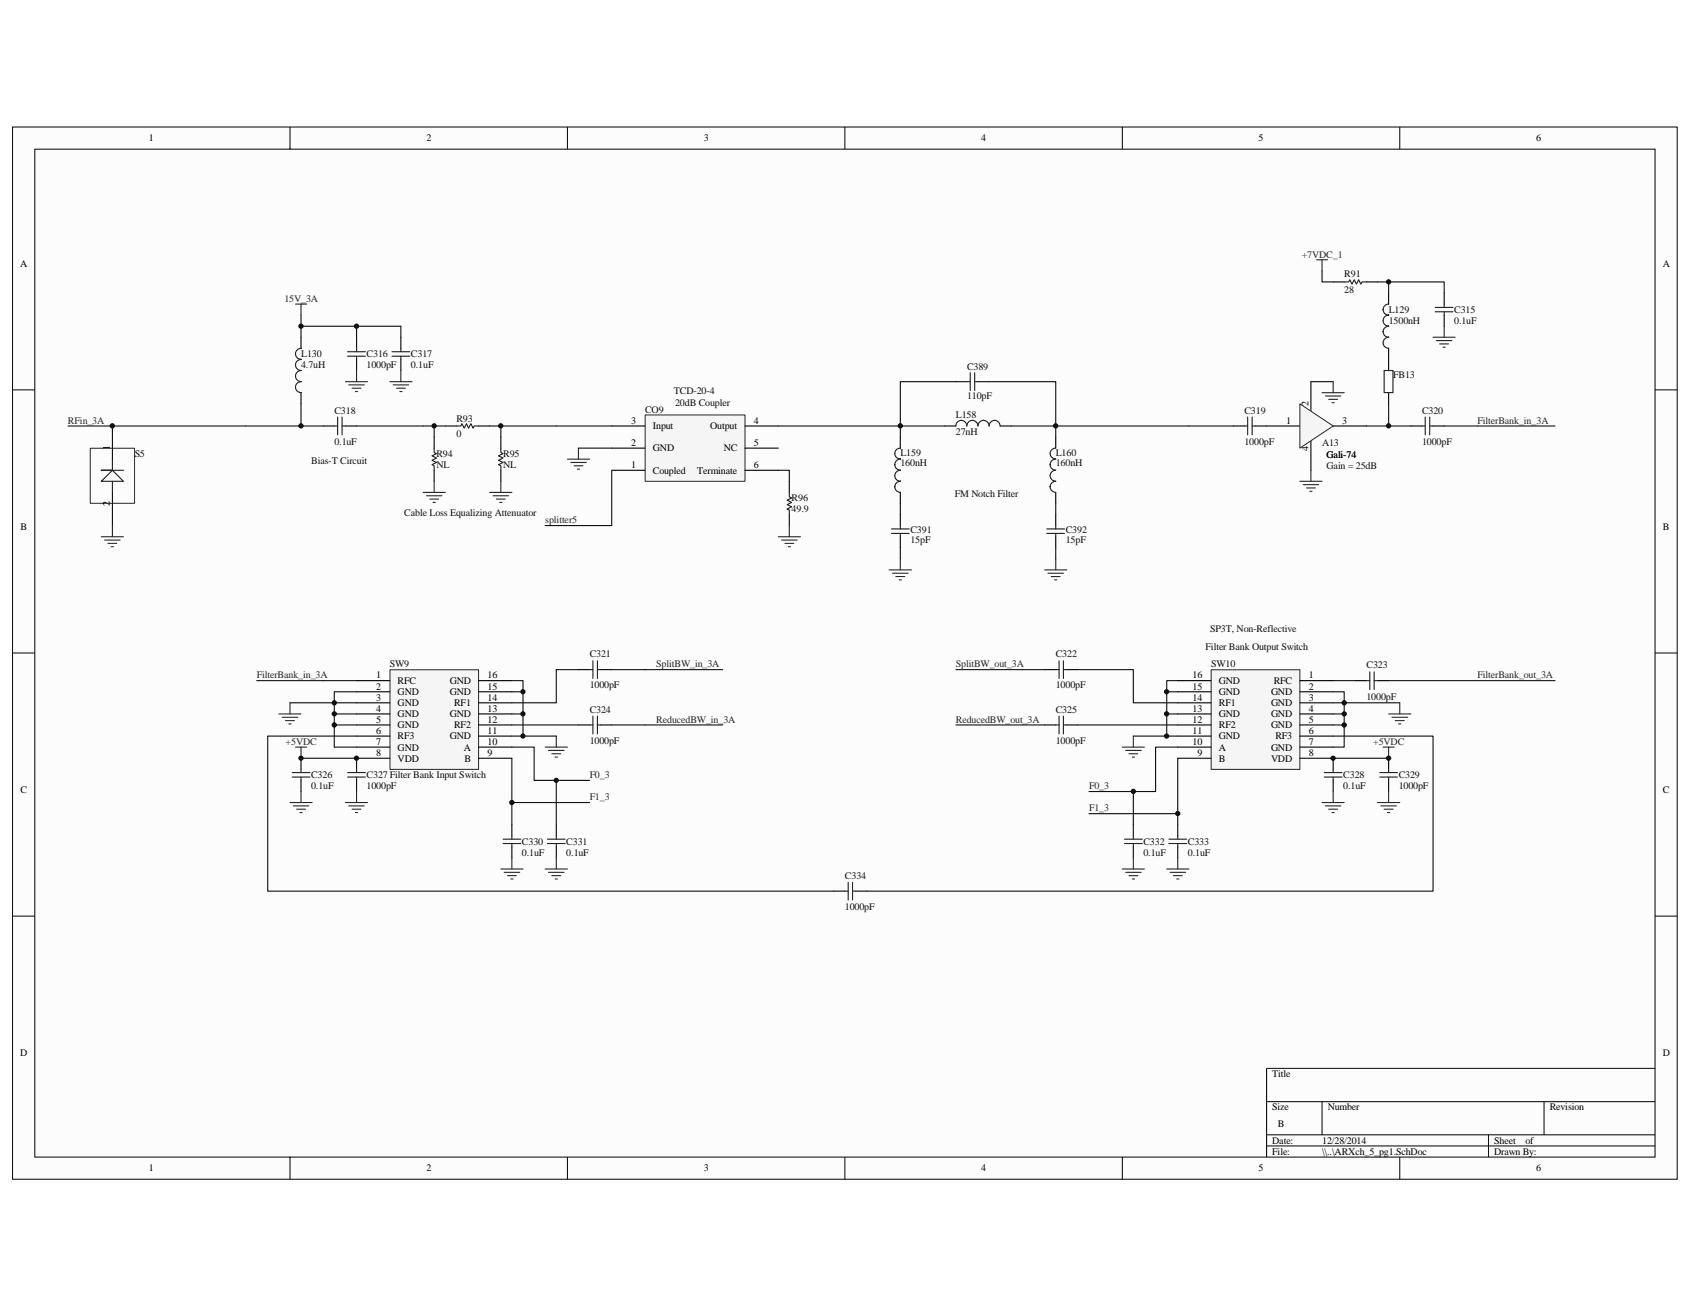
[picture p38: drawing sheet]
<svg xmlns="http://www.w3.org/2000/svg" width="279mm" height="216mm" viewBox="0 0 279 216" stroke-linecap="round" stroke-linejoin="round" font-family="sans-serif">
<defs><g id="words">
<g font-size="1.7">
<text x="24.6" y="23.3">1</text>
<text x="70.5" y="23.3">2</text>
<text x="116.4" y="23.3">3</text>
<text x="162.2" y="23.3">4</text>
<text x="208.1" y="23.3">5</text>
<text x="254" y="23.3">6</text>
<text x="3.3" y="44.2">A</text>
<text x="274.9" y="44.2">A</text>
<text x="104.4" y="70">3</text>
<text x="107.9" y="71">Input</text>
<text x="117.4" y="71">Output</text>
<text x="124.6" y="70">4</text>
<text x="212.6" y="70">1</text>
<text x="216.3" y="67.1" transform="rotate(-90 216.3 67.1)">2</text>
<text x="221.9" y="70">3</text>
<text x="18.2" y="74.4" transform="rotate(-90 18.2 74.4)">1</text>
<text x="104.4" y="73.7">2</text>
<text x="104.4" y="77.4">1</text>
<text x="107.9" y="74.6">GND</text>
<text x="119.7" y="74.6">NC</text>
<text x="124.6" y="73.7">5</text>
<text x="124.6" y="77.4">6</text>
<text x="216.3" y="74.5" transform="rotate(-90 216.3 74.5)">4</text>
<text x="18.2" y="83.7" transform="rotate(-90 18.2 83.7)">2</text>
<text x="107.9" y="78.3">Coupled</text>
<text x="115.3" y="78.3">Terminate</text>
<text x="3.4" y="87.7">B</text>
<text x="274.9" y="87.7">B</text>
<text x="62.2" y="112.2">1</text>
<text x="65.7" y="113.1">RFC</text>
<text x="74.4" y="113.1">GND</text>
<text x="80.6" y="112.2">16</text>
<text x="197.1" y="112.2">16</text>
<text x="201.5" y="113.1">GND</text>
<text x="210.6" y="113.1">RFC</text>
<text x="216.4" y="112.2">1</text>
<text x="62.2" y="114">2</text>
<text x="62.2" y="115.8">3</text>
<text x="62.2" y="117.7">4</text>
<text x="62.2" y="119.5">5</text>
<text x="65.7" y="114.9">GND</text>
<text x="65.7" y="116.8">GND</text>
<text x="65.7" y="118.6">GND</text>
<text x="74.4" y="118.6">GND</text>
<text x="74.4" y="114.9">GND</text>
<text x="75.1" y="116.8">RF1</text>
<text x="80.6" y="119.5">12</text>
<text x="80.6" y="115.8">14</text>
<text x="80.6" y="117.7">13</text>
<text x="80.6" y="114">15</text>
<text x="197.1" y="119.5">12</text>
<text x="197.1" y="117.7">13</text>
<text x="197.1" y="115.8">14</text>
<text x="197.1" y="114">15</text>
<text x="201.5" y="118.6">GND</text>
<text x="201.5" y="116.8">RF1</text>
<text x="201.5" y="114.9">GND</text>
<text x="210.1" y="114.9">GND</text>
<text x="210.1" y="116.8">GND</text>
<text x="210.1" y="118.6">GND</text>
<text x="216.4" y="114">2</text>
<text x="216.4" y="115.8">3</text>
<text x="216.4" y="117.7">4</text>
<text x="216.4" y="119.5">5</text>
<text x="62.2" y="121.3">6</text>
<text x="62.2" y="123.1">7</text>
<text x="62.2" y="125">8</text>
<text x="65.7" y="120.4">GND</text>
<text x="65.7" y="122.2">RF3</text>
<text x="65.7" y="124.1">GND</text>
<text x="65.7" y="125.9">VDD</text>
<text x="74.4" y="122.2">GND</text>
<text x="75.1" y="120.4">RF2</text>
<text x="76.7" y="124.1">A</text>
<text x="76.8" y="125.9">B</text>
<text x="80.6" y="125">9</text>
<text x="80.6" y="123.1">10</text>
<text x="80.6" y="121.3">11</text>
<text x="197.1" y="123.1">10</text>
<text x="197.1" y="121.3">11</text>
<text x="198" y="125">9</text>
<text x="201.5" y="125.9">B</text>
<text x="201.5" y="124.1">A</text>
<text x="201.5" y="122.2">GND</text>
<text x="201.5" y="120.4">RF2</text>
<text x="210.1" y="120.4">GND</text>
<text x="210.1" y="124.1">GND</text>
<text x="210.1" y="125.9">VDD</text>
<text x="210.9" y="122.2">RF3</text>
<text x="216.4" y="121.3">6</text>
<text x="216.4" y="123.1">7</text>
<text x="216.4" y="125">8</text>
<text x="3.4" y="131.1">C</text>
<text x="274.9" y="131.1">C</text>
<text x="3.3" y="174.6">D</text>
<text x="210.3" y="178.1">Title</text>
<text x="274.9" y="174.6">D</text>
<text x="210.3" y="183.6">Size</text>
<text x="219.5" y="183.6">Number</text>
<text x="256.2" y="183.6">Revision</text>
<text x="210.3" y="189.1">Date:</text>
<text x="210.3" y="190.9">File:</text>
<text x="211.2" y="186.3">B</text>
<text x="218.6" y="190.9">\\..\ARXch_5_pg1.SchDoc</text>
<text x="218.6" y="189.1">12/28/2014</text>
<text x="247" y="190.9">Drawn By:</text>
<text x="247" y="189.1">Sheet</text>
<text x="252.2" y="189.1">of</text>
<text x="24.6" y="193.7">1</text>
<text x="70.5" y="193.7">2</text>
<text x="116.4" y="193.7">3</text>
<text x="162.2" y="193.7">4</text>
<text x="208.1" y="193.7">5</text>
<text x="254" y="193.7">6</text>
</g>
<g font-size="1.7" fill="#262626">
<text x="215.2" y="42.6">+7VDC_1</text>
<text x="47" y="49.9">15V_3A</text>
<text x="11.2" y="70">RFin_3A</text>
<text x="244.3" y="70">FilterBank_in_3A</text>
<text x="90.1" y="86.5">splitter5</text>
<text x="42.4" y="112.2">FilterBank_in_3A</text>
<text x="108.5" y="110.3">SplitBW_in_3A</text>
<text x="158" y="110.3">SplitBW_out_3A</text>
<text x="244.3" y="112.2">FilterBank_out_3A</text>
<text x="108.5" y="119.5">ReducedBW_in_3A</text>
<text x="158" y="119.5">ReducedBW_out_3A</text>
<text x="47.2" y="123.1">+5VDC</text>
<text x="227" y="123.1">+5VDC</text>
<text x="97.5" y="128.7">F0_3</text>
<text x="180" y="130.5">F0_3</text>
<text x="97.5" y="132.3">F1_3</text>
<text x="180" y="134.1">F1_3</text>
</g>
<g font-size="1.7" fill="#0e0e0e">
<text x="222.2" y="45.9">R91</text>
<text x="222.2" y="48.5">28</text>
<text x="229.6" y="53.6">1500nH</text>
<text x="229.6" y="51.7">L129</text>
<text x="240.4" y="51.7">C315</text>
<text x="240.4" y="53.6">0.1uF</text>
<text x="49.8" y="59.1">L130</text>
<text x="60.6" y="59.1">C316</text>
<text x="67.9" y="59.1">C317</text>
<text x="49.8" y="60.9">4.7uH</text>
<text x="60.6" y="60.9">1000pF</text>
<text x="67.9" y="60.9">0.1uF</text>
<text x="111.4" y="65.1">TCD-20-4</text>
<text x="159.9" y="61.1">C389</text>
<text x="230.3" y="62.5">FB13</text>
<text x="55.3" y="68.4">C318</text>
<text x="75.5" y="69.7">R93</text>
<text x="106.7" y="68.2">CO9</text>
<text x="111.6" y="67.1">20dB Coupler</text>
<text x="158" y="69.1">L158</text>
<text x="158" y="71.9">27nH</text>
<text x="159.9" y="66">110pF</text>
<text x="205.7" y="68.4">C319</text>
<text x="235.1" y="68.4">C320</text>
<text x="22.3" y="75.5">S5</text>
<text x="51.4" y="76.6">Bias-T Circuit</text>
<text x="55.3" y="73.5">0.1uF</text>
<text x="72.2" y="77.4">NL</text>
<text x="72.2" y="75.5">R94</text>
<text x="75.5" y="72.2">0</text>
<text x="83.2" y="75.5">R95</text>
<text x="83.2" y="77.4">NL</text>
<text x="148.9" y="77">160nH</text>
<text x="148.9" y="75.4">L159</text>
<text x="174.5" y="77">160nH</text>
<text x="174.5" y="75.4">L160</text>
<text x="205.7" y="73.5">1000pF</text>
<text x="218.6" y="73.7">A13</text>
<text x="219.3" y="75.7">Gali-74</text>
<text x="219.3" y="77.6">Gain = 25dB</text>
<text x="235.1" y="73.5">1000pF</text>
<text x="130.9" y="82.9">R96</text>
<text x="157.8" y="82.1">FM Notch Filter</text>
<text x="66.8" y="85.2">Cable Loss Equalizing Attenuator</text>
<text x="130.9" y="84.7">49.9</text>
<text x="150.5" y="89.8">15pF</text>
<text x="150.5" y="88.2">C391</text>
<text x="176.2" y="89.8">15pF</text>
<text x="176.2" y="88.2">C392</text>
<text x="199.3" y="107.4">Filter Bank Output Switch</text>
<text x="200" y="104.5">SP3T, Non-Reflective</text>
<text x="64.5" y="110.3">SW9</text>
<text x="97.5" y="113.8">1000pF</text>
<text x="97.5" y="108.7">C321</text>
<text x="174.5" y="113.8">1000pF</text>
<text x="174.5" y="108.7">C322</text>
<text x="200.2" y="110.3">SW10</text>
<text x="225.9" y="110.5">C323</text>
<text x="97.5" y="117.8">C324</text>
<text x="174.5" y="117.8">C325</text>
<text x="225.9" y="115.7">1000pF</text>
<text x="97.5" y="123">1000pF</text>
<text x="174.5" y="123">1000pF</text>
<text x="51.4" y="128.7">C326</text>
<text x="51.4" y="130.5">0.1uF</text>
<text x="60.6" y="130.5">1000pF</text>
<text x="60.6" y="128.7">C327 Filter Bank Input Switch</text>
<text x="222.1" y="130.5">0.1uF</text>
<text x="222.1" y="128.7">C328</text>
<text x="231.2" y="130.5">1000pF</text>
<text x="231.2" y="128.7">C329</text>
<text x="86.3" y="141.5">0.1uF</text>
<text x="86.3" y="139.6">C330</text>
<text x="93.6" y="141.5">0.1uF</text>
<text x="93.6" y="139.6">C331</text>
<text x="189" y="141.5">0.1uF</text>
<text x="189" y="139.6">C332</text>
<text x="196.4" y="139.6">C333</text>
<text x="196.4" y="141.5">0.1uF</text>
<text x="139.7" y="145.3">C334</text>
<text x="139.7" y="150.4">1000pF</text>
</g>
</g></defs>
<path d="M2.1 21h275.2v173.9h-275.2z" fill="#fcfcfc"/>
<path d="M2.1 21h275.2v173.9h-275.2z" fill="none" stroke="#000" stroke-width=".17"/>
<path d="M5.8 24.7h267.8v166.6h-267.8z" fill="#fcfcfc"/>
<g fill="none" stroke="#000" stroke-width=".17">
<path d="M5.8 24.7h267.8v166.6h-267.8zM47.9 21v3.6M93.8 21v3.6M139.7 21v3.6M185.5 21v3.6M231.4 21v3.6M2.1 64.5h3.6M273.6 64.5h3.7M2.1 107.9h3.6M273.6 107.9h3.7M2.1 151.4h3.6M273.6 151.4h3.7"/>
<path d="M273.6 176.6h-64.2v14.7M47.9 191.3v3.6M93.8 191.3v3.6M139.7 191.3v3.6M185.5 191.3v3.6M209.4 182.1h64.2M209.4 187.6h64.2M209.4 189.4h64.2M218.6 182.1v5.5M231.4 191.3v3.6M246.1 187.6v3.7M255.3 182.1v5.5"/>
</g>
<g fill="none" stroke="#0e0e0e" stroke-width=".18">
<path d="M49.8 52.1v3.7M49.8 53.9h16.5v1.9M58.9 53.9v1.9M218.6 44.8v1.8h1.8M227.7 46.6h11.1v1.8M229.6 46.6v1.8M49.8 70.4h3.6M49.8 66.8v3.6h-38.6M58.9 70.4h14.7M71.8 70.4v1.8M81 70.4h1.8v1.8M82.8 70.4h18.3"/>
<path d="M95.6 74.1h5.5M128.7 77.7h1.8v1.9M225.9 70.4h7.4M229.6 66.8v3.6M238.8 70.4h18.3"/>
</g>
<g fill="none" stroke="#000" stroke-width=".18">
<path d="M49.8 55.8v1.8M58.9 55.8v1.8M58.9 59.4v1.9M66.3 55.8v1.8M66.3 59.4v1.9M220.4 46.6h1.8M225.9 46.6h1.8M229.6 48.4v1.9M229.6 57.6v3.7M238.8 48.4v1.9M238.8 52.1v1.8M49.8 64.9v1.9"/>
<path d="M53.4 70.4h1.9M57.1 70.4h1.8M71.8 72.2v1.9M71.8 77.7v1.9M73.6 70.4h1.9M79.1 70.4h1.9M82.8 72.2v1.9M82.8 77.7v1.9M130.5 79.6v1.8M203.9 70.4h1.8M207.6 70.4h1.8M229.6 64.9v1.9"/>
<path d="M233.3 70.4h1.8M236.9 70.4h1.9M130.5 85.1v1.8"/>
</g>
<g fill="none" stroke="#1c1c1c" stroke-width=".18">
<path d="M49.8 59.4a.9 .9 0 0 0-.9 .9 .9 .9 0 0 0 .9 .9v.1a.9 .9 0 0 0-.9 .9 .9 .9 0 0 0 .9 .9M49.8 57.6a.9 .9 0 0 0-.9 .9 .9 .9 0 0 0 .9 .9M57.5 58.9h2.9M57.5 58.1h2.9M58.9 57.6v.5M58.9 58.9v.5M64.8 58.9h3M64.8 58.1h3M66.3 57.6v.5M66.3 58.9v.5M222.2 46.6h.8l.2-.4 .3 .8 .4-.8 .4 .8 .3-.8 .4 .8 .2-.4h.7M229.6 53.9a.9 .9 0 0 0-.9 1v-.1a.9 .9 0 0 0 .9 1 .91 .91 0 0 0-.9 .9 .91 .91 0 0 0 .9 .9"/>
<path d="M229.6 50.3a.9 .9 0 0 0-.9 .9 .9 .9 0 0 0 .9 .9 .91 .91 0 0 0-.9 .9 .91 .91 0 0 0 .9 .9M237.3 50.8h2.9M237.3 51.5h2.9M238.8 50.3v.5M238.8 51.5v.6M49.8 63.1a.9 .9 0 0 0-.9 .9 .9 .9 0 0 0 .9 .9M55.3 70.4h.5M55.8 68.9v3M56.6 70.4h.5M56.6 68.9v3M71.8 74.1v.7l.4 .2-.8 .4 .8 .3-.8 .4 .8 .4-.8 .3 .4 .2v.7M75.5 70.4h.7l.2-.4 .4 .8 .3-.8 .4 .8 .4-.8 .3 .8 .2-.4h.7"/>
<path d="M82.8 74.1v.7l.4 .2-.8 .4 .8 .3-.8 .4 .8 .4-.8 .3 .4 .2v.7M205.7 70.4h.6M206.3 68.9v3M207 70.4h.6M207 68.9v3M228.8 61.3h1.5v3.6h-1.5zM235.1 70.4h.5M235.6 68.9v3M236.4 70.4h.5M236.4 68.9v3M130.5 81.4v.7l.4 .2-.8 .4 .8 .4-.8 .3 .8 .4-.8 .3 .4 .2v.8"/>
</g>
<g fill="none" stroke="#262626" stroke-width=".18">
<path d="M217.7 42.9h1.8M218.6 42.9v1.9M236.9 55.8h3.7M237.5 56.3h2.5M238 56.9h1.5M238.6 57.4h.3M238.8 53.9v1.9M57.1 63.1h3.7M57.7 63.6h2.5M58.2 64.2h1.5M58.8 64.7h.3M58.9 61.3v1.8"/>
<path d="M64.5 63.1h3.6M65 63.6h2.6M65.6 64.2h1.4M66.1 64.7h.4M66.3 61.3v1.8M71.8 79.6v1.8M82.8 79.6v1.8M93.8 75.9h3.7M94.4 76.5h2.5M94.9 77h1.5M95.5 77.6h.3M95.6 74.1v1.8"/>
<path d="M70 81.4h3.6M70.5 82h2.6M71.1 82.5h1.4M71.6 83.1h.4M81 81.4h3.6M81.5 82h2.6M82.1 82.5h1.4M82.6 83.1h.4M128.7 88.7h3.6M129.2 89.3h2.6M129.8 89.8h1.4M130.3 90.4h.4"/>
<path d="M130.5 86.9v1.8"/>
</g>
<path d="M64.5 110.7h14.6v16.5h-14.6z" fill="#f5f5f5"/>
<path d="M64.5 110.7h14.6v16.5h-14.6z" fill="none" stroke="#262626" stroke-width=".17"/>
<g fill="none" stroke="#000" stroke-width=".18">
<path d="M58.9 112.5h5.6M58.9 114.4h5.6M58.9 116.2h5.6M58.9 118h5.6M58.9 119.8h5.6M79.1 112.5h5.5M79.1 114.4h5.5M79.1 116.2h5.5M79.1 118h5.5M79.1 119.8h5.5M95.6 119.8h1.9M95.6 110.7h1.9"/>
<path d="M99.3 119.8h1.8M99.3 110.7h1.8M49.8 125.3v1.9M49.8 129v1.9M58.9 121.7h5.6M58.9 123.5h5.6M58.9 129v1.9M64.5 125.3h-5.6v1.9M79.1 121.7h5.5M79.1 123.5h5.5M79.1 125.3h5.5M84.6 136.3v1.9"/>
<path d="M84.6 140v1.8M92 136.3v1.9M92 140v1.8M137.8 147.3h1.9M141.5 147.3h1.8"/>
</g>
<g fill="none" stroke="#0e0e0e" stroke-width=".18">
<path d="M42.4 112.5h16.5M47.9 116.2h7.4v1.8M55.3 119.8v3.7h3.6M55.3 118v1.8h3.6M55.3 118h3.6M58.9 114.4h-3.6v1.8h3.6M84.6 118h1.9v3.7M84.6 114.4h1.9v3.6M84.6 112.5h1.9v1.9M84.6 119.8h11M95.6 110.7h-3.6v5.5h-7.4M101.1 119.8h18.4"/>
<path d="M101.1 110.7h18.4M49.8 125.3h9.1M58.9 121.7h-14.6v25.6h93.5M84.6 123.5h3.7v5.5h9.2M84.6 121.7h7.4M84.6 125.3v11M84.6 132.7h12.9M92 129v7.3"/>
</g>
<g fill="none" stroke="#1c1c1c" stroke-width=".18">
<path d="M97.5 110.7h.5M97.5 119.8h.5M98 109.2v3M98 118.4v2.9M98.8 110.7h.5M98.8 119.8h.5M98.8 109.2v3M98.8 118.4v2.9M48.3 128.5h2.9M48.3 127.7h2.9M49.8 127.2v.5M49.8 128.5v.5"/>
<path d="M57.5 128.5h2.9M57.5 127.7h2.9M58.9 127.2v.5M58.9 128.5v.5M83.2 139.4h2.9M83.2 138.7h2.9M84.6 138.2v.5M84.6 139.4v.6M90.5 139.4h2.9M90.5 138.7h2.9M92 138.2v.5M92 139.4v.6"/>
<path d="M139.7 147.3h.5M140.2 145.9v2.9M140.9 147.3h.6M140.9 145.9v2.9"/>
</g>
<g fill="none" stroke="#262626" stroke-width=".18">
<path d="M46.1 118h3.7M46.7 118.6h2.5M47.2 119.1h1.5M47.8 119.7h.3M47.9 116.2v1.8M47.9 132.7h3.7M48.5 133.2h2.6M48.9 123.5h1.8M49 133.8h1.5M49.6 134.3h.4M49.8 130.9v1.8M49.8 123.5v1.8"/>
<path d="M57.1 132.7h3.7M57.7 133.2h2.5M58.2 133.8h1.5M58.8 134.3h.3M58.9 130.9v1.8M90.1 123.5h3.7M90.7 124.1h2.6M91.2 124.6h1.5M91.8 125.2h.4M92 121.7v1.8M82.8 143.7h3.7M83.4 144.2h2.5"/>
<path d="M83.9 144.8h1.5M84.5 145.3h.3M84.6 141.8v1.9M90.1 143.7h3.7M90.7 144.2h2.6M91.2 144.8h1.5M91.8 145.3h.4M92 141.8v1.9"/>
</g>
<path d="M200.3 110.7h14.6v16.5h-14.6z" fill="#f5f5f5"/>
<path d="M200.2 110.7h14.7v16.5h-14.7z" fill="none" stroke="#262626" stroke-width=".17"/>
<g fill="none" stroke="#000" stroke-width=".18">
<path d="M209.4 70.4h5.5M216.7 63.1v5.5M216.7 72.2v5.5M220.4 70.4h5.5M172.7 119.8h1.8M172.7 110.7h1.8M176.4 119.8h1.8M176.4 110.7h1.8M194.7 112.5h5.5M194.7 114.4h5.5M194.7 116.2h5.5M194.7 118h5.5"/>
<path d="M194.7 119.8h5.5M214.9 112.5h5.5M214.9 114.4h5.5M214.9 116.2h5.5M214.9 118h5.5M214.9 119.8h5.5M224.1 112.5h1.8M227.7 112.5h1.9M187.4 136.3v1.9M187.4 140v1.8M194.7 121.7h5.5M194.7 123.5h5.5"/>
<path d="M194.7 125.3h5.5M194.7 136.3v1.9M194.7 140v1.8M214.9 121.7h5.5M214.9 123.5h5.5M214.9 125.3h5.5v1.9M220.4 129v1.9M229.6 125.3v1.9M229.6 129v1.9"/>
</g>
<g fill="none" stroke="#1c1c1c" stroke-width=".18">
<path d="M174.5 110.7h.6M174.5 119.8h.6M175.1 109.2v3M175.1 118.4v2.9M175.8 110.7h.6M175.8 119.8h.6M175.8 109.2v3M175.8 118.4v2.9M225.9 112.5h.6M226.5 111.1v2.9M227.2 112.5h.5M227.2 111.1v2.9"/>
<path d="M185.9 138.7h2.9M185.9 139.4h2.9M187.4 138.2v.5M187.4 139.4v.6M193.3 138.7h2.9M193.3 139.4h2.9M194.7 138.2v.5M194.7 139.4v.6M218.9 127.7h3M218.9 128.5h3M220.4 127.2v.5M220.4 128.5v.5"/>
<path d="M228.1 127.7h2.9M228.1 128.5h2.9M229.6 127.2v.5M229.6 128.5v.5"/>
</g>
<g fill="none" stroke="#0e0e0e" stroke-width=".18">
<path d="M158 110.7h14.7M158 119.8h14.7M178.2 110.7h9.2v5.5h7.3M178.2 119.8h16.5M192.9 114.4h1.8M192.9 118h1.8M194.7 112.5h-1.8v9.2h1.8M220.4 114.4h1.8v3.6h-1.8M220.4 112.5h3.7M220.4 116.2h11M222.2 118v1.8h-1.8M222.2 119.8v3.7h-1.8"/>
<path d="M229.6 112.5h27.5M187.4 130.9v5.4M187.4 121.7h5.5M194.7 134.5v1.8M194.7 125.3v9.2h-14.7M194.7 123.5h-3.6v7.4h-11.1M220.4 121.7h16.5v25.6h-93.6M220.4 125.3h9.2"/>
</g>
<g fill="none" stroke="#262626" stroke-width=".18">
<path d="M48.9 50.3h1.8M49.8 50.3v1.8M229.6 118h3.7M230.1 118.6h2.6M230.7 119.1h1.5M231.2 119.7h.4M231.4 116.2v1.8M185.5 123.5h3.7M186.1 124.1h2.6M186.6 124.6h1.5M187.2 125.2h.4M187.4 121.7v1.8"/>
<path d="M218.6 132.7h3.6M219.1 133.2h2.6M219.7 133.8h1.4M220.2 134.3h.4M220.4 130.9v1.8M227.7 132.7h3.7M228.3 133.2h2.6M228.7 123.5h1.8M228.8 133.8h1.5M229.4 134.3h.4M229.6 130.9v1.8M229.6 123.5v1.8"/>
<path d="M185.5 143.7h3.7M186.1 144.2h2.6M186.6 144.8h1.5M187.2 145.3h.4M187.4 141.8v1.9M192.9 143.7h3.7M193.4 144.2h2.6M194 144.8h1.5M194.5 145.3h.4M194.7 141.8v1.9"/>
</g>
<path d="M214.9 66.8l5.5 3.6-5.5 3.7z" fill="#f5f5f5" stroke="#262626" stroke-width=".17"/>
<path d="M214.9 79.6h3.7M216.7 77.7v1.9M218.6 64.9h3.6M219.1 65.5h2.6M219.7 66h1.4M220.2 66.6h.4M220.4 63.1v1.8M215.5 80.1h2.5M216 80.7h1.5M216.6 81.2h.3" fill="none" stroke="#262626" stroke-width=".18"/>
<path d="M196.6 70.4h7.3M216.7 63.1h3.7" fill="none" stroke="#0e0e0e" stroke-width=".18"/>
<path d="M106.7 68.6h16.5v11h-16.5z" fill="#f5f5f5"/>
<path d="M14.9 74.1h7.3v9.1h-7.3zM106.7 68.6h16.5v11h-16.5z" fill="none" stroke="#262626" stroke-width=".17"/>
<g fill="none" stroke="#000" stroke-width=".18">
<path d="M18.6 70.4v5.5M101.1 70.4h5.5M101.1 74.1h5.5M101.1 77.7h5.5M123.2 70.4h5.5M123.2 74.1h5.5M123.2 77.7h5.5M148.8 72.2v1.9M156.2 70.4h1.8M158 63.1h1.9M161.7 63.1h1.8M165.4 70.4h1.8"/>
<path d="M174.5 72.2v1.9M18.6 81.4v5.5M148.8 81.4v1.8M148.8 85.1v1.8M148.8 88.7v1.9M174.5 81.4v1.8M174.5 85.1v1.8M174.5 88.7v1.9"/>
</g>
<g fill="none" stroke="#1c1c1c" stroke-width=".18">
<path d="M18.6 75.9v1.8l-1.9 1.9h3.7l-1.8-1.9h-1.9h3.7M18.6 79.6v1.8M148.8 75.9h.1a.9 .9 0 0 0-1 .9 .9 .9 0 0 0 1 .9 .9 .9 0 0 0-1 .9 .9 .9 0 0 0 1 .9v.1a.9 .9 0 0 0-1 .9 .9 .9 0 0 0 1 .9h-.1M148.8 74.1h.1a.89 .89 0 0 0-1 .9 .89 .89 0 0 0 1 .9h-.1M159.8 70.4a.9 .9 0 0 0-.9-.9 .9 .9 0 0 0-.9 .9M159.9 63.1h.5M160.4 61.6v3M161.1 63.1h.6M161.1 61.6v3M163.5 70.4a.92 .92 0 0 0-.9-.9 .95 .95 0 0 0-.9 .9 .91 .91 0 0 0-.9-.9 .91 .91 0 0 0-.9 .9M165.3 70.4a.9 .9 0 0 0-.9-.9 .9 .9 0 0 0-.9 .9M174.5 75.9a.92 .92 0 0 0-.9 .9 .99 .99 0 0 0 .9 .9 .91 .91 0 0 0-.9 1 .91 .91 0 0 0 .9 .9 .92 .92 0 0 0-.9 .9 .92 .92 0 0 0 .9 .9"/>
<path d="M174.5 74.1a.89 .89 0 0 0-.9 .9 .89 .89 0 0 0 .9 .9M147.4 88.2h2.9M147.4 87.4h2.9M148.8 86.9v.5M148.8 88.2v.5M173.1 88.2h2.9M173.1 87.4h2.9M174.5 86.9v.5M174.5 88.2v.5"/>
</g>
<g fill="none" stroke="#262626" stroke-width=".18">
<path d="M16.7 88.7h3.7M17.3 89.3h2.6M17.8 89.8h1.5M18.4 90.4h.4M18.6 86.9v1.8M147 94.2h3.7M147.6 94.8h2.5M148.1 95.3h1.5M148.7 95.9h.3M148.8 92.4v1.8M172.7 94.2h3.7M173.2 94.8h2.6"/>
<path d="M173.8 95.3h1.5M174.3 95.9h.4M174.5 92.4v1.8"/>
</g>
<path d="M101.1 77.7v9.2h-11M156.2 70.4h-7.4v1.8M158 63.1h-9.2v7.3h-20.1M163.5 63.1h11v7.3h22.1M167.2 70.4h7.3v1.8M148.8 83.2v1.9M148.8 90.6v1.8M174.5 83.2v1.9M174.5 90.6v1.8" fill="none" stroke="#0e0e0e" stroke-width=".18"/>
<g fill="#0e0e0e" stroke="#0e0e0e" stroke-width=".17">
<circle cx="18.6" cy="70.4" r=".36"/>
<circle cx="49.8" cy="125.3" r=".36"/>
<circle cx="49.8" cy="70.4" r=".36"/>
<circle cx="49.8" cy="53.9" r=".36"/>
<circle cx="55.3" cy="119.8" r=".36"/>
<circle cx="55.3" cy="118" r=".35"/>
<circle cx="55.3" cy="116.2" r=".36"/>
<circle cx="58.9" cy="125.3" r=".35"/>
<circle cx="58.9" cy="53.9" r=".35"/>
<circle cx="71.8" cy="70.4" r=".36"/>
<circle cx="82.8" cy="70.4" r=".36"/>
<circle cx="84.6" cy="132.7" r=".36"/>
<circle cx="86.5" cy="121.7" r=".35"/>
<circle cx="86.5" cy="118" r=".35"/>
<circle cx="86.5" cy="114.4" r=".35"/>
<circle cx="92" cy="129" r=".35"/>
<circle cx="148.8" cy="70.4" r=".36"/>
<circle cx="174.5" cy="70.4" r=".36"/>
<circle cx="187.4" cy="130.8" r=".36"/>
<circle cx="192.9" cy="121.7" r=".35"/>
<circle cx="192.9" cy="118" r=".35"/>
<circle cx="192.9" cy="114.4" r=".35"/>
<circle cx="194.7" cy="134.5" r=".36"/>
<circle cx="220.4" cy="125.3" r=".35"/>
<circle cx="222.2" cy="119.8" r=".36"/>
<circle cx="222.2" cy="118" r=".35"/>
<circle cx="222.2" cy="116.2" r=".36"/>
<circle cx="229.6" cy="125.3" r=".36"/>
<circle cx="229.6" cy="70.4" r=".36"/>
<circle cx="229.6" cy="46.6" r=".36"/>
</g>
<use href="#words"/>
</svg>
